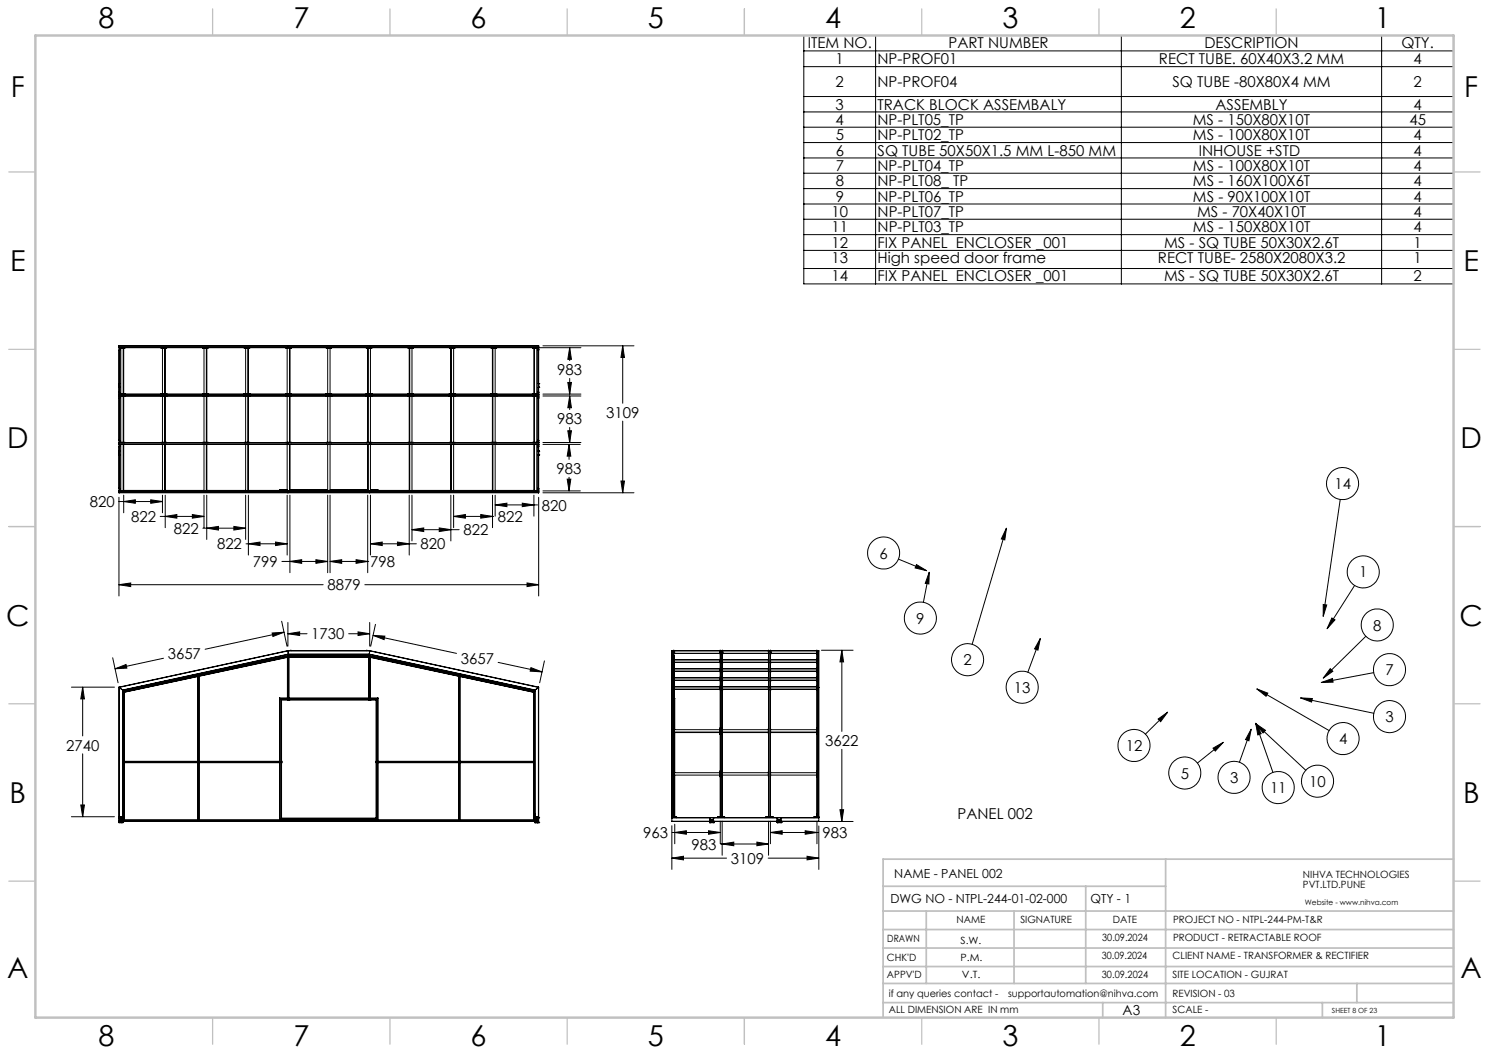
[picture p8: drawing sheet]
<svg xmlns="http://www.w3.org/2000/svg" width="420mm" height="297mm" viewBox="0 0 420 297" stroke-linecap="round" stroke-linejoin="round" font-family="sans-serif">
<defs><g id="words">
<g font-size="8.1">
<text x="27.8" y="8">8</text>
<text x="82.8" y="8">7</text>
<text x="132.8" y="8">6</text>
<text x="182.8" y="8">5</text>
<text x="232.8" y="8">4</text>
<text x="282.8" y="8">3</text>
<text x="332.8" y="8">2</text>
<text x="387.8" y="8">1</text>
<text x="3" y="27.2">F</text>
<text x="413" y="27.2">F</text>
<text x="2.8" y="76.5">E</text>
<text x="412.8" y="76.5">E</text>
<text x="2" y="126.5">D</text>
<text x="412" y="126.5">D</text>
<text x="1.7" y="176.5">C</text>
<text x="411.7" y="176.5">C</text>
<text x="2.7" y="226.5">B</text>
<text x="412.7" y="226.5">B</text>
<text x="2" y="275.7">A</text>
<text x="412" y="275.7">A</text>
<text x="27.8" y="295">8</text>
<text x="82.8" y="295">7</text>
<text x="132.8" y="295">6</text>
<text x="182.8" y="295">5</text>
<text x="232.8" y="295">4</text>
<text x="282.8" y="295">3</text>
<text x="332.8" y="295">2</text>
<text x="387.8" y="295">1</text>
</g>
<g font-size="4.2">
<text x="227.8" y="13.7">ITEM NO.</text>
<text x="267.5" y="13.7">PART NUMBER</text>
<text x="339.8" y="13.7">DESCRIPTION</text>
<text x="395.3" y="13.7">QTY.</text>
<text x="235.7" y="18.1">1</text>
<text x="247.5" y="18.1">NP-PROF01</text>
<text x="326.9" y="18.1">RECT TUBE. 60X40X3.2 MM</text>
<text x="398.7" y="18.1">4</text>
<text x="235.7" y="24.5">2</text>
<text x="247.5" y="24.5">NP-PROF04</text>
<text x="330.7" y="24.5">SQ TUBE -80X80X4 MM</text>
<text x="398.7" y="24.5">2</text>
<text x="235.7" y="30.9">3</text>
<text x="235.7" y="35.2">4</text>
<text x="247.5" y="30.9">TRACK BLOCK ASSEMBALY</text>
<text x="247.5" y="35.2">NP-PLT05_TP</text>
<text x="336.5" y="35.2">MS - 150X80X10T</text>
<text x="342.8" y="30.9">ASSEMBLY</text>
<text x="397.5" y="35.2">45</text>
<text x="398.7" y="30.9">4</text>
<text x="235.7" y="39.5">5</text>
<text x="247.5" y="39.5">NP-PLT02_TP</text>
<text x="336.5" y="39.5">MS - 100X80X10T</text>
<text x="398.7" y="39.5">4</text>
<text x="235.7" y="43.9">6</text>
<text x="247.5" y="43.9">SQ TUBE 50X50X1.5 MM L-850 MM</text>
<text x="338.2" y="43.9">INHOUSE +STD</text>
<text x="398.7" y="43.9">4</text>
<text x="235.7" y="48.2">7</text>
<text x="235.7" y="52.5">8</text>
<text x="247.5" y="48.2">NP-PLT04_TP</text>
<text x="247.5" y="52.5">NP-PLT08_ TP</text>
<text x="336.5" y="48.2">MS - 100X80X10T</text>
<text x="336.5" y="52.5">MS - 160X100X6T</text>
<text x="398.7" y="48.2">4</text>
<text x="398.7" y="52.5">4</text>
<text x="235.7" y="56.8">9</text>
<text x="247.5" y="56.8">NP-PLT06_TP</text>
<text x="336.5" y="56.8">MS - 90X100X10T</text>
<text x="398.7" y="56.8">4</text>
<text x="234.6" y="61.2">10</text>
<text x="234.6" y="65.5">11</text>
<text x="247.5" y="61.2">NP-PLT07_TP</text>
<text x="247.5" y="65.5">NP-PLT03_TP</text>
<text x="336.5" y="65.5">MS - 150X80X10T</text>
<text x="337.7" y="61.2">MS - 70X40X10T</text>
<text x="398.7" y="61.2">4</text>
<text x="398.7" y="65.5">4</text>
<text x="234.6" y="69.9">12</text>
<text x="247.5" y="69.9">FIX PANEL ENCLOSER _001</text>
<text x="328.4" y="69.9">MS - SQ TUBE 50X30X2.6T</text>
<text x="398.7" y="69.9">1</text>
<text x="234.6" y="74.3">13</text>
<text x="247.5" y="74.3">High speed door frame</text>
<text x="326.6" y="74.3">RECT TUBE- 2580X2080X3.2</text>
<text x="398.7" y="74.3">1</text>
<text x="234.6" y="79.4">14</text>
<text x="247.5" y="79.4">FIX PANEL ENCLOSER _001</text>
<text x="328.4" y="79.4">MS - SQ TUBE 50X30X2.6T</text>
<text x="398.7" y="79.4">2</text>
<text x="157.2" y="105.8">983</text>
<text x="157.2" y="119.6">983</text>
<text x="171" y="117.8">3109</text>
<text x="157" y="133.7">983</text>
<text x="376.4" y="138">14</text>
<text x="25.4" y="143">820</text>
<text x="152.8" y="144">820</text>
<text x="37" y="147.2">822</text>
<text x="140.4" y="147.2">822</text>
<text x="49" y="150.6">822</text>
<text x="61.2" y="155">822</text>
<text x="118.6" y="155">820</text>
<text x="130.7" y="151">822</text>
<text x="71.3" y="159.9">799</text>
<text x="104.4" y="159.9">798</text>
<text x="248.1" y="157.5">6</text>
<text x="92.4" y="166.5">8879</text>
<text x="383.4" y="162.9">1</text>
<text x="258.5" y="175.9">9</text>
<text x="387.3" y="177.9">8</text>
<text x="47.3" y="186">3657</text>
<text x="87.8" y="180.3">1730</text>
<text x="130" y="187.2">3657</text>
<text x="271.8" y="187.6">2</text>
<text x="390.8" y="190.4">7</text>
<text x="286" y="195.4">13</text>
<text x="390.8" y="203.7">3</text>
<text x="377.7" y="209.9">4</text>
<text x="18.6" y="211.7">2740</text>
<text x="232.8" y="210.4">3622</text>
<text x="317.5" y="211.8">12</text>
<text x="333" y="219.6">5</text>
<text x="346.9" y="220.8">3</text>
<text x="369.3" y="221.9">10</text>
<text x="358.2" y="223.7">11</text>
<text x="270.1" y="230.9">PANEL 002</text>
<text x="181.5" y="236.4">963</text>
<text x="195.1" y="239.6">983</text>
<text x="232" y="236.4">983</text>
<text x="206.1" y="243.6">3109</text>
</g>
<text font-size="3.9" x="316.7" y="286.4">A3</text>
<g font-size="3.5">
<text x="252.2" y="247.7">NAME - PANEL 002</text>
<text x="251.2" y="254.8">DWG NO - NTPL-244-01-02-000</text>
<text x="307.6" y="254.8">QTY - 1</text>
</g>
<g font-size="2.8">
<text x="367.5" y="247.7">NIHVA TECHNOLOGIES</text>
<text x="367.5" y="250.5">PVT.LTD.PUNE</text>
<text x="269.8" y="260.4">NAME</text>
<text x="287.8" y="260.4">SIGNATURE</text>
<text x="313.9" y="260.5">DATE</text>
<text x="330.9" y="260.5">PROJECT NO - NTPL-244-PM-T&amp;R</text>
<text x="250.3" y="265.7">DRAWN</text>
<text x="270.9" y="266.1">S.W.</text>
<text x="310.9" y="265.5">30.09.2024</text>
<text x="330.9" y="265.5">PRODUCT - RETRACTABLE ROOF</text>
<text x="250.2" y="271.1">CHK'D</text>
<text x="250.2" y="275.8">APPV'D</text>
<text x="270.9" y="271.1">P.M.</text>
<text x="271.3" y="275.8">V.T.</text>
<text x="310.8" y="270.6">30.09.2024</text>
<text x="310.8" y="275.8">30.09.2024</text>
<text x="330.7" y="275.8">SITE LOCATION - GUJRAT</text>
<text x="330.7" y="270.6">CLIENT NAME - TRANSFORMER &amp; RECTIFIER</text>
<text x="250.7" y="281.1">if any queries contact -</text>
<text x="284.3" y="281.1">supportautomation@nihva.com</text>
<text x="330.7" y="281.1">REVISION - 03</text>
<text x="250.7" y="285.6">ALL DIMENSION ARE IN mm</text>
<text x="330.7" y="285.6">SCALE -</text>
</g>
<text font-size="2.1" x="368.1" y="255.1">Website - www.nihva.com</text>
<text font-size="2" x="375.7" y="285.6">SHEET 8 OF 23</text>
</g></defs>
<g fill="none" stroke="#000" stroke-width=".28">
<path d="M226.7 10h183.3v70.1h-183.3zM226.7 14.4h183.3M226.7 18.8h183.3M247 10v70.1M316.3 10v70.1M389.7 10v70.1M226.7 27.2h183.3M226.7 31.6h183.3M226.7 35.9h183.3M226.7 40.2h183.3M226.7 44.6h183.3M226.7 48.9h183.3"/>
<path d="M226.7 53.2h183.3M226.7 57.5h183.3M226.7 61.8h183.3M226.7 66.2h183.3M226.7 70.6h183.3M226.7 75.7h183.3M33.5 98.8l.1 .1M33.5 98l.1 .1M33.5 98h118.4M33.6 97.5v41.5M33.6 97.5l-.1 .1M33.6 97.5h118.3"/>
<path d="M33.6 98.1h118.3M33.6 98.9v9.3M33.6 98.9h.2M33.7 98.1h.1M33.7 98.5l.1 .2zM33.8 98.1h.1M33.8 98.1v13M34.1 98.1v13M34.7 98.1v13M34.9 98.1v13M35.1 98.1h.1M35.2 98.1h.1"/>
<path d="M35.3 98.1h.1M45.4 98.1h.1M45.8 98.1v13M46.5 98.1v13M46.6 98.1v13M46.8 98.1h.1M47 98.1h.1M47.1 98.1h.1M57.1 98.1h.1M57.5 98.1v13M58.2 98.1v13M58.3 98.1v13"/>
<path d="M58.6 98.1h.1M58.7 98.1h.1M58.8 98.1h.1M68.8 98.1h.1M68.9 98.1h.1M69.3 98.1v13M69.9 98.1v13M70.1 98.1v13M70.3 98.1h.1M70.4 98.1h.1M70.5 98.1h.1M80.6 98.1h.1"/>
<path d="M81 98.1v13M81.2 97.6h.1M81.2 97.6v.5M81.7 98.1v13M81.8 98.1v13M82.1 98.1h.1M82.2 98.1h.1M92 98.1h.1M92.4 98.1v13M93.1 98.1v13M93.5 98.1h.1M93.6 98.1h.1"/>
<path d="M103.3 98.1h.1M103.4 98.1h.1M103.7 98.1v13M103.9 98.1v13M104.3 97.6h.1M104.3 98h.1M104.3 97.6v.4M104.5 98.1v13M104.9 98.1h.1M105 98.1h.1M115 98.1h.1M115.1 98.1h.1"/>
<path d="M115.2 98.1h.1M115.4 98.1v13M115.6 98.1v13M116.2 98.1v13M116.6 98.1h.1M126.7 98.1h.1M126.8 98.1h.1M126.9 98.1h.1M127.1 98.1v13M127.3 98.1v13M128 98.1v13M128.3 98.1h.1"/>
<path d="M138.4 98.1h.1M138.6 98.1h.1M138.9 98.1v13M139 98.1v13M139.7 98.1v13M140.1 98.1h.1M150.2 98.1h.1M150.3 98.1h.1M150.4 98.1h.1M150.6 98.1v13M150.7 98.1v13M151.4 98.1v13"/>
<path d="M151.7 98.1h.1M151.8 98.7h.1M151.8 98.5v.2M151.8 98.5h.1M151.8 98.1h.1M151.8 98.9h.1M151.8 98.1v13M151.9 97.5l-118.4 .1M151.9 98.9v9.3M151.9 97.5v41.5M151.9 98.8v.1M151.9 98v.1"/>
<path d="M152.1 98.1h11.8M153.1 97.5h25.7M160.7 98.1l.5 3.2h-1zM160.7 98.1v3.6M175.6 97.5l.5 3.3h-.9zM175.6 97.5v16.2M33.5 108.2h.1M33.5 109.3h.1M33.5 111.7h.1M33.5 112.3l.3 .1M33.5 109.3h.3M33.5 108.2h.3"/>
<path d="M33.5 111.7h118.4M33.6 108.2h.1M33.6 109.3h.1M33.6 111.2h118.3M33.6 111.7h118.3M33.6 109.3v1.2M33.6 112.4v11.7M33.7 111.1v.1M33.7 111.7h1.6M33.7 110.6l.1 .2zM33.7 111.7v.1M33.8 112.1v.1"/>
<path d="M33.8 111.8h.1M33.8 111.2h.1M33.8 110.5l-.3 .1M33.8 112.1v.2M33.8 111.8v13M34.1 111.8v13M34.4 111.2h.1M34.6 111.2h.1M34.7 111.8v13M34.9 111.8v13M35.1 111.1v.1M35.1 111.7v.1"/>
<path d="M35.2 111.1v.1M35.2 111.7v.1M35.3 111.1v.1M45.4 111.7h1.7M45.4 111.1v.1M45.4 111.7v.1M45.8 111.8v13M46.5 111.8v13M46.6 111.8v13M46.8 111.1v.1M46.8 111.7v.1M47 111.1v.1"/>
<path d="M47 111.7v.1M47.1 111.1v.1M57.1 111.7h1.7M57.1 111.1v.1M57.5 111.8v13M58.2 111.8v13M58.3 111.8v13M58.6 111.1v.1M58.6 111.7v.1M58.7 111.1v.1M58.7 111.7v.1M58.8 111.1v.1"/>
<path d="M68.8 111.7h1.7M68.8 111.1v.1M68.9 111.1v.1M68.9 111.7v.1M69.3 111.8v13M69.9 111.8v13M70.1 111.8v13M70.3 111.1v.1M70.3 111.7v.1M70.4 111.1v.1M70.4 111.7v.1M70.5 111.1v.1"/>
<path d="M80.6 111.7h1.6M80.6 111.1v.1M81 111.8v13M81.2 111.2v.5M81.7 111.8v13M81.8 111.8v13M82.1 111.1v.1M82.1 111.7v.1M82.2 111.1v.1M92 111.7h1.6M92 111.1v.1M92 111.7v.1"/>
<path d="M92.4 111.8v13M93.1 111.8v13M93.5 111.1v.1M93.5 111.7v.1M93.6 111.1v.1M103.3 111.7h1.7M103.3 111.1v.1M103.4 111.1v.1M103.4 111.7v.1M103.7 111.8v13M103.9 111.8v13M104.3 111.7h.1"/>
<path d="M104.3 111.2v.5M104.5 111.8v13M104.9 111.1v.1M104.9 111.7v.1M105 111.1v.1M115 111.7h1.6M115 111.1v.1M115.1 111.1v.1M115.1 111.7v.1M115.2 111.1v.1M115.2 111.7v.1M115.4 111.8v13"/>
<path d="M115.6 111.8v13M116.2 111.8v13M116.6 111.1v.1M126.7 111.7h1.6M126.7 111.1v.1M126.8 111.1v.1M126.8 111.7v.1M126.9 111.1v.1M126.9 111.7v.1M127.1 111.8v13M127.3 111.8v13M128 111.8v13"/>
<path d="M128.3 111.1v.1M138.4 111.7h1.7M138.4 111.1v.1M138.6 111.1v.1M138.6 111.7v.1M138.9 111.8v13M139 111.8v13M139.7 111.8v13M140.1 111.1v.1M150.2 111.7h1.6M150.2 111.1v.1M150.3 111.1v.1"/>
<path d="M150.3 111.7v.1M150.4 111.1v.1M150.4 111.7v.1M150.6 111.8v13M150.7 111.8v13M150.9 111.2h.1M151.1 111.2h.1M151.2 111.2h.1M151.4 111.8v13M151.7 111.8h.1M151.7 111.2h.1M151.8 110.6v.2"/>
<path d="M151.8 112.1v.1M151.8 111.8h.1M151.8 111.2h.1M151.8 110.5l.1 .1M151.8 110.6h.1M151.8 110.8h.1M151.8 112.1h.1M151.8 112.3h.1M151.8 112.1v.2M151.8 109.3h.1M151.8 108.2h.1M151.8 111.8v13"/>
<path d="M151.8 111.1v.1M151.9 109.3h.1M151.9 111.2h.1M151.9 109.3v1.2M151.9 112.4v11.7M151.9 108.2h.1M151.9 111.7h.1M151.9 112.3l-.1 .1M153.1 111.2h10.8M153.1 111.7h10.8M160.2 107.9h1l-.5 3.3zM160.7 111.7l.5 3.3h-1z"/>
<path d="M160.7 106.7v4.5M160.7 111.7v3.8M175.6 118.8v20.2M33.5 127.2h.1M33.5 128.3h.1M33.5 138.9l.1 .1M33.5 125.3h.1M33.5 125.3h118.4h-118.3M33.5 125.9l.3 .2M33.5 127.2h.3M33.5 128.3h.3M33.5 138.9h118.4"/>
<path d="M33.6 128.3h.1M33.6 127.2h.1M33.6 137.7h-.1M33.6 124.8l-.1 .1M33.6 124.8l118.3 .1h-118.4M33.6 139h118.3M33.6 126v1.2M33.6 128.3v9.4M33.6 137.7h.2M33.7 124.8h1.6M33.7 125.3h1.6M33.7 137.8v.2z"/>
<path d="M33.7 124.3v.1zM33.7 124.8h.1M33.7 125.3v.1M33.7 138.4v.1M33.8 125.4h.1M33.8 124.8h.1M33.8 138.5h.1M33.8 124.1l-.3 .1M33.8 125.4v13M34.1 125.4v13M34.4 124.8h.1M34.4 138.5h.1"/>
<path d="M34.6 138.5h.1M34.6 124.8h.1M34.7 125.4v13M34.9 139.7v4.9M34.9 125.4v13M34.9 138.3h10.9M35.1 124.8h.1M35.1 125.3v.1M35.1 138.4v.1M35.2 124.8h.1M35.2 125.3v.1M35.2 138.4v.1"/>
<path d="M35.3 138.4v.1M45.4 124.8h1.7M45.4 125.3h1.7M45.4 138.4v.1M45.4 124.8h.1M45.4 125.3v.1M45.8 139.7v4.9M45.8 125.4v13M46.5 125.4v13M46.6 139.7v9.1M46.6 125.4v13M46.6 138.3h10.9"/>
<path d="M46.8 124.8h.1M46.8 125.3v.1M46.8 138.4v.1M47 124.8h.1M47 125.3v.1M47 138.4v.1M47.1 138.4v.1M57.1 124.8h1.7M57.1 125.3h1.7M57.1 138.4v.1M57.5 139.7v9.1M57.5 125.4v13"/>
<path d="M58.2 125.4v13M58.3 139.7v12.4M58.3 125.4v13M58.3 138.3h11M58.6 124.8h.1M58.6 125.3v.1M58.6 138.4v.1M58.7 124.8h.1M58.7 125.3v.1M58.7 138.4v.1M58.8 138.4v.1M68.8 124.8h1.7"/>
<path d="M68.8 125.3h1.7M68.8 138.4v.1M68.9 124.8h.1M68.9 125.3v.1M68.9 138.4v.1M69.3 139.7v12.4M69.3 125.4v13M69.9 125.4v13M70.1 139.7v16.9M70.1 125.4v13M70.1 138.3h10.9M70.3 124.8h.1"/>
<path d="M70.3 125.3v.1M70.3 138.4v.1M70.4 124.8h.1M70.4 125.3v.1M70.4 138.4v.1M70.5 138.4v.1M78.9 138.3h.1M78.9 138.3h2.1M79 138.2l-.1 .1M79 138.2h2M80.6 124.8h1.6M80.6 125.3h1.6"/>
<path d="M80.6 138.4v.1M81 139.7v16.9M81 125.4v13M81.2 138.5h.1M81.2 138.5v.5M81.2 124.9h.1M81.2 125.3h.1M81.2 124.9v.4M81.3 138.5h.1M81.7 125.4v13M81.8 139.7v21.8M81.8 125.4v13"/>
<path d="M81.8 138.3h10.6M81.8 138.2h10.6M82.1 124.8h.1M82.1 125.3v.1M82.1 138.4v.1M82.2 138.4v.1M92 124.8h1.6M92 125.3h1.6M92 138.4v.1M92 124.8h.1M92 125.3v.1M92.4 139.7v21.8"/>
<path d="M92.4 125.4v13M93.1 139.7v21.8M93.1 125.4v13M93.1 138.3h10.6M93.1 138.2h10.6M93.5 124.8h.1M93.5 125.3v.1M93.5 138.4v.1M93.6 138.4v.1M103.3 124.8h1.7M103.3 125.3h1.7M103.3 138.4v.1"/>
<path d="M103.4 124.8h.1M103.4 125.3v.1M103.4 138.4v.1M103.7 139.7v21.8M103.7 125.4v13M103.9 125.4v13M104.2 138.5h.1M104.3 138.5h.1M104.3 138.5v.5M104.3 124.9h.1M104.3 125.3h.1M104.3 124.9v.4"/>
<path d="M104.5 139.7v16.9M104.5 125.4v13M104.5 138.3h10.9M104.5 138.2h2M104.5 138.3h2.1M104.9 124.8h.1M104.9 125.3v.1M104.9 138.4v.1M105 138.4v.1M106.5 138.2l.1 .1M106.6 138.3h.1M115 124.8h1.6"/>
<path d="M115 125.3h1.6M115 138.4v.1M115.1 124.8h.1M115.1 125.3v.1M115.1 138.4v.1M115.2 124.8h.1M115.2 125.3v.1M115.2 138.4v.1M115.4 139.7v16.9M115.4 125.4v13M115.6 125.4v13M116.2 139.7v12.9"/>
<path d="M116.2 125.4v13M116.2 138.3h10.9M116.6 138.4v.1M126.7 124.8h1.6M126.7 125.3h1.6M126.7 138.4v.1M126.8 124.8h.1M126.8 125.3v.1M126.8 138.4v.1M126.9 124.8h.1M126.9 125.3v.1M126.9 138.4v.1"/>
<path d="M127.1 125.4v13M127.2 139.7v12.9M127.3 125.4v13M128 139.7v9.1M128 125.4v13M128 138.3h10.9M128.3 138.4v.1M138.4 124.8h1.7M138.4 125.3h1.7M138.4 138.4v.1M138.6 124.8h.1M138.6 125.3v.1"/>
<path d="M138.6 138.4v.1M138.9 125.4v13M138.9 139.7v9.1M139 125.4v13M139.7 139.7v5.9M139.7 125.4v13M139.7 138.3h10.9M140.1 138.4v.1M150.2 124.8h1.6M150.2 125.3h1.6M150.2 138.4v.1M150.3 124.8h.1"/>
<path d="M150.3 125.3v.1M150.3 138.4v.1M150.4 124.8h.1M150.4 125.3v.1M150.4 138.4v.1M150.6 139.7v5.9M150.6 125.4v13M150.7 125.4v13M150.9 138.5h.1M150.9 124.8h.1M151.1 138.5h.1M151.1 124.8h.1"/>
<path d="M151.2 138.5h.1M151.2 124.8h.1M151.4 125.4v13M151.7 125.4h.1M151.7 138.5h.1M151.7 124.8h.1M151.8 137.8h.1M151.8 138h.1M151.8 137.8v.2M151.8 125.8v.1M151.8 124.3v.1M151.8 137.9v.1"/>
<path d="M151.8 125.4h.1M151.8 138.5h.1M151.8 124.8h.1M151.8 124.1l.1 .1M151.8 125.9h.1M151.8 125.7v.2M151.8 125.7h.1M151.8 124.4h.1M151.8 124.2v.2M151.8 124.2h.1M151.8 127.2h.1M151.8 128.3h.1"/>
<path d="M151.8 137.7h.1M151.8 125.4v13M151.8 138.5h-118.3h118.4M151.9 128.3h.1M151.9 137.7h.1M151.9 138.5h.1M151.9 126v1.2M151.9 128.3v9.4M151.9 127.2h.1M151.9 138.9v.1M151.9 125.9l-.1 .2M153.1 139h25.7"/>
<path d="M153.1 124.8h10.8M153.1 138.5h10.6M153.1 125.3h10.6M160 135.1h1l-.5 3.4zM160.2 121.5h1l-.5 3.3zM160.5 125.3l.5 3.4h-1zM160.5 125.3v4.3M160.5 134.6v3.9M160.7 120.6v4.2M175.2 135.7h.9l-.5 3.3zM33.5 141.5h12.3M33.5 140.3v27.8"/>
<path d="M34.9 141.5l3.3-.5v1zM42.5 141l3.3 .5-3.3 .5zM45.2 145.7h12.3M46.6 145.7l3.3-.6v1.1zM54.3 145.1l3.2 .6-3.2 .5zM57.2 149h12.1M58.3 149l3.3-.5v1zM66 148.5l3.3 .5-3.3 .5zM69.4 153.4h11.6M70.1 153.4l3.2-.5v1zM77.7 152.9l3.3 .5-3.3 .5zM79.5 158.4h12.9"/>
<path d="M81.8 158.4l3.3-.5v1zM89.1 157.9l3.3 .5-3.3 .5zM93.1 158.4l3.3-.5v1zM93.1 158.4h10.6M100.4 157.9l3.3 .5-3.3 .5zM103.7 158.4h.1M104.5 153.4l3.3-.5v1zM104.5 153.4h12.9M112.1 152.9l3.3 .5-3.3 .5zM116.2 149.4l3.3-.5v1zM116.2 149.4h13.3M123.9 148.9l3.3 .5-3.3 .5z"/>
<path d="M128 145.7l3.3-.6v1.1zM128 145.7h11.2M135.6 145.1l3.3 .6-3.3 .5zM139.7 142.4l3.3-.5v1zM139.7 142.4h11.9M147.3 141.9l3.3 .5-3.3 .5zM151.9 140.3v27.8M253.4 157.7l8 3.3M258.5 159.2l2.9 1.8-3.3-.8zM283.9 149l-9.7 32.7M283.9 149l-.5 3.3-1-.3zM378 140.9l-4.8 32.9"/>
<path d="M33.5 164.9l3.4-.5v1zM33.5 164.9h57.7M76.8 178.5l3.3-.2-3.1 1.2zM79.4 175.2l1.6 7.1M80.1 178.3l-22.2 4.8M81.2 178.7l3.3-.5v1zM81.2 175.6v6.6M81.2 178.7h5.4M98.4 178.7h5.9M101 178.2l3.3 .5-3.3 .5zM102.9 164.9h49M104.3 175.6v6.6"/>
<path d="M105.2 179.2l3.3 .2-.2 1zM105.2 179.2l23.6 5.1M105.9 176.1l-1.3 6.2M148.7 164.4l3.2 .5-3.2 .5zM262.1 161.4l-1.6 8.5M262.1 161.4l-.1 3.3-1-.2zM373.2 170.5l1 .1-1 3.2zM375.7 174.3l.9 .5-2.3 2.5zM382.1 165.1l-7.8 12.2M385.3 179.5l-12.1 11.8M20.1 193.8h12.2M23.3 193.8l.5 3.3h-1z"/>
<path d="M23.3 193.8v13.8M31.8 185.5l1.5 7.1M32.5 188.6l3.1-1.2 .2 1.1zM33.5 193.8l.1 .1M33.5 193.8v38.2M33.6 193.9v36.7M33.6 193.9l1 .7M34.6 194.6v.1M34.6 194.6v36M34.6 194.7v34.9M34.6 194.9l.1 .1M34.7 195l.3 .2"/>
<path d="M34.7 195v36.6M35 195.2v.1M35 195.2v36.1M35 195.3v19.4M46.1 185.7l-13.6 2.9M47.7 191.8l-13 2.9v.2M55.8 190.8h.1M55.8 190.8v23.9M55.8 190.8l-20.8 4.5M55.8 190.8v40.5M56.1 190.7h.1M56.1 190.7v40.6"/>
<path d="M56.1 190.7l-.3 .1M56.2 190.7v24M78.9 196.9l.1 .1M78.9 196.9v17.8h-22.7M79 197h27.5M79 197l.3 .3M79 197v34.2M79.3 197.3l.1 .1M79.3 197.3h26.9M79.3 197.3v33.6M79.4 197.4h1.7M79.4 197.4v17.3"/>
<path d="M81.1 197.4h.1M81.1 185.4v11.5h-2.2M81.1 185.4l-24.9 5.3M81.1 185.4h.1M81.1 197.4h.3M81.1 185.4v12M81.2 183.5v.1M81.2 183.5l-47.7 10.3M81.2 183.5h23.1M81.2 183.6l-47.6 10.3M81.2 183.6l.1 .9M81.2 183.6h23.1"/>
<path d="M81.3 185h.1M81.3 185h22.9M81.3 185v.3M81.3 185l-46.6 10M81.3 185l-46.7 9.9M81.3 185.3h.1M81.3 184.5l.1 .1M81.3 185.3h22.9M81.3 185.3l-.2 .1M81.3 185.3l-46.3 9.9M81.3 184.5l-46.7 10.1M81.3 184.5h22.9"/>
<path d="M81.4 184.6l-46.8 10.1M81.4 184.6h22.8M81.4 185.3h.1M81.4 197.4h.1M81.4 185.3v12.1M81.5 197.4h.1M81.5 185.3v11.6h22.5v-11.6M81.5 185.3h22.5M81.5 197.4h22.5M81.5 183.5h.6M103.4 183.5h.6M104 185.3h.1"/>
<path d="M104 197.4h.1M104.1 185.3v12.1M104.1 185.3h.1M104.1 197.4h.3M104.2 184.5v.1M104.2 185.3l.2 .1M104.2 184.6l46.7 10.1M104.2 184.5l46.8 10.1M104.2 185.3h.1M104.2 185l46.6 10M104.2 185.3l46.4 9.9M104.2 185v.3"/>
<path d="M104.2 185h.1M104.2 185l46.7 9.9M104.3 183.5v.1M104.3 183.6l-.1 .9M104.3 183.6l47.6 10.3M104.3 183.5l47.6 10.3M104.4 185.4h.1M104.4 197.4h.1M104.4 185.4v12M104.4 185.4l25 5.3M104.4 197.4h1.7M104.4 185.4v11.5h2.2"/>
<path d="M106.1 197.4v17.3M106.2 197.3l-.1 .1M106.2 197.3v33.6M106.5 197v34.2M106.5 197l-.3 .3M106.6 196.9l-.1 .1M106.6 196.9v17.8h22.8M129.4 190.7h.1M129.4 190.7v24M129.4 190.7v40.6M129.4 190.7l.3 .1M129.7 190.8h.1"/>
<path d="M129.7 190.8v40.5M129.8 190.8v23.9M129.8 190.8l20.7 4.5M137.8 191.8l13 2.9M140.5 186.8l12.4 2.7M149.8 188.3l3.1 1.2-3.4-.2zM150.5 195.3v19.4M150.6 195.2l-.1 .1M150.6 195.2v36.1M150.8 194.7v.1M150.8 194.8v.1M150.8 195v36.6"/>
<path d="M150.8 195l-.2 .2M150.9 194.9l-.1 .1M150.9 194.7v.2M151 194.6l-.1 .1M151 194.6v36M151.9 193.9v36.7M151.9 193.9l-.9 .7M151.9 193.8v.1M151.9 193.8v38.2M153.6 186.4l-1.4 6.2M189.6 183.5l-.1 47.1M189.6 183.5h.4"/>
<path d="M189.6 183.5v47.1M190 183.5v.1M190 193.8v.1M190 193.8l-.5 .1M190 183.5v46.9M190 183.6h.1M190 184.1h.1M190 184.2h.1M190 183.5h.1M190 184.4h.1M190 183.4h.1M190 185h.1"/>
<path d="M190 194.9h.1M190 183.4v47M190 194.4h13.2M190 184.3h13.2M190 189.4h13.2M190 186.8h13.2M190 191.9h13.2M190 186.3h.1M190 186.2h.1M190 185.9h.1M190 186.9h.1M190 193.9h.1"/>
<path d="M190 193.8h.1M190 193.5h.1M190 194.5h.1M190 192h.1M190 188.9h.1M190 188.8h.1M190 188.5h.1M190 189.4h.1M190 183.8h.1M190 183.7h.1M190 191.4h.1M190 191.3h.1"/>
<path d="M190 191h.1M190.1 193.8h13M190.1 183.5h13M190.1 193.6h13M190.1 188.6h13M190.1 188.7h13M190.1 186.2h13M190.1 186h13M190.1 191.1h13M190.1 191.2h13M190.1 183.6h13M190.1 194.9h.1"/>
<path d="M190.1 185h.1M190.1 185v1M190.1 186.8v1.8M190.1 189.3v1.8M190.1 191.9v1.7M190.1 194.4v11.4M190.2 196.9h.1M190.2 185v1M190.2 186.8v1.8M190.2 189.3v1.8M190.2 191.9v1.7M190.2 194.4v11.4"/>
<path d="M190.2 196.9l.1 8.9M203.1 192h.1M203.1 189.4h.1M203.1 186.9h.1M203.1 184.4h.1M203.1 194.5h.1M203.1 184.4l.1-1v47M203.1 186.3h.1M203.1 186.2h.1M203.1 193.9h.1M203.1 193.8h.1M203.1 188.9h.1"/>
<path d="M203.1 188.8h.1M203.1 183.8h.1M203.1 183.7h.1M203.1 191.4h.1M203.1 191.3h.1M203.2 183.5h.1M203.2 185.9l-.1 1M203.2 188.5l-.1 .9M203.2 191l-.1 1M203.2 193.5l-.1 1M203.2 193.8v.1M203.2 193.8h.4"/>
<path d="M203.2 183.5h.4M203.2 183.5v46.9M203.6 183.5l.1 .1M203.6 193.8l.1 .1M203.6 183.5v46.9M203.7 186.9h.1M203.7 192h.1M203.7 184.1h.1M203.7 184.2h.1M203.7 183.6h.1M203.7 183.5h.1M203.7 189.4h.1"/>
<path d="M203.7 194.5h.1M203.7 184.4h.1M203.7 183.4h.1M203.7 183.4v47M203.7 194.4h13.1M203.7 184.3h13.1M203.7 189.4h13.1M203.7 186.8h13.1M203.7 191.9h13.1M203.7 186.3h.1M203.7 186.2h.1M203.7 185.9h.1"/>
<path d="M203.7 193.9h.1M203.7 193.8h.1M203.7 193.5h.1M203.7 188.9h.1M203.7 188.8h.1M203.7 188.5h.1M203.7 183.8h.1M203.7 183.7h.1M203.7 191.4h.1M203.7 191.3h.1M203.7 191h.1M203.7 193.8h13"/>
<path d="M203.7 183.5h13M203.7 193.6h13M203.7 188.6h13M203.7 188.7h13M203.7 186.2h13M203.7 186h13M203.7 191.1h13M203.7 191.2h13M203.7 183.6h13M216.7 189.4h.1M216.7 192h.1M216.7 184.4h.1"/>
<path d="M216.7 186.9h.1M216.7 194.5h.1M216.7 183.4h.1M216.7 183.4l.1 47M216.7 186.3h.1M216.7 186.2h.1M216.7 185.9h.1M216.7 193.9h.1M216.7 193.8h.1M216.7 193.5h.1M216.7 188.9h.1M216.7 188.8h.1"/>
<path d="M216.7 188.5h.1M216.7 183.8h.1M216.7 183.7h.1M216.7 191.4h.1M216.7 191.3h.1M216.7 191h.1M216.9 183.5h.1M216.9 193.8l-.1 .1M216.9 193.8l.4 .1M216.9 183.5h.3M216.9 183.5v46.9M217.2 183.5l.1 .1"/>
<path d="M217.2 183.5v46.9M217.3 183.6h.1M217.3 184.1h.1M217.3 184.2h.1M217.3 183.5h.1M217.3 194.5h.1M217.3 184.4h.1M217.3 192h.1M217.3 189.4h.1M217.3 186.9h.1M217.3 183.4h.1M217.3 183.4v47"/>
<path d="M217.3 194.4h13.1M217.3 184.3h13.1M217.3 189.4h13.1M217.3 186.8h13.1M217.3 191.9h13.1M217.3 186.3h.1M217.3 186.2h.1M217.3 185.9h.1M217.3 193.9h.1M217.3 193.8h.1M217.3 193.5h.1M217.3 188.9h.1"/>
<path d="M217.3 188.8h.1M217.3 188.5h.1M217.3 183.8h.1M217.3 183.7h.1M217.3 191.4h.1M217.3 191.3h.1M217.3 191h.1M217.3 193.8h13.1M217.3 183.5h13.1M217.3 193.6h13.1M217.3 188.6h13.1M217.3 188.7h13.1"/>
<path d="M217.3 186.2h13.1M217.3 186h13.1M217.3 191.1h13.1M217.3 191.2h13.1M217.3 183.6h13.1M230.4 192h.1M230.4 184.4h.1M230.4 189.4h.1M230.4 186.9h.1M230.4 194.5h.1M230.4 184.4v-1v47M230.4 186.3h.1"/>
<path d="M230.4 186.2h.1M230.4 193.9h.1M230.4 188.9h.1M230.4 188.8h.1M230.4 183.8h.1M230.4 183.7h.1M230.4 191.4h.1M230.4 191.3h.1M230.4 185.9v1M230.4 188.5v.9M230.4 191v1M230.4 193.5v1"/>
<path d="M230.5 183.5l-.1 .1M230.5 183.5h.4M230.5 183.5v46.9M230.9 183.5l.1 .1M230.9 193.8h.1M230.9 193.8h-.5M230.9 183.5v47.1M231 183.6v47M231.7 183.4h8.9M237.5 183.4l.4 3.3h-1zM237.5 183.4v22.9M293.4 180.1l-3.5 9.5"/>
<path d="M293.4 180.1l-.6 3.3-1-.4zM354.5 194.3l20.4 11.8M354.5 194.3l3.1 1.2-.5 .9zM366.8 196.8l20.7 4.4M366.8 196.8l3.4 .2-.2 1zM372.7 192.5l3.1-1.1 .2 1zM375.2 188.6l.8 .7-2.8 2zM387.5 189.7l-14.8 2.8M23.3 212.6v17.8M35 215v.1M35 214.7v.1M35 214.8h20.8"/>
<path d="M35 215h20.8M35 214.7h20.8M35 215.1h20.8M35 214.8v.2M35 215.1v16.2M55.8 215v.1M55.8 214.7v.1M55.8 214.8v.2M55.8 215.1v16.2M56.2 215v.1M56.2 214.7v.1M56.2 214.8h23.2"/>
<path d="M56.2 215h23.2M56.2 215.1h22.7v16.2M56.2 214.8v.2M56.2 215.1v16.2M79.4 215.1h.1M79.4 215v.1M79.4 214.7h.1M79.4 214.7v.1M79.4 214.8v.2M79.4 215.1v15.6M106.1 215.1h.1M106.1 215v.1"/>
<path d="M106.1 214.7v.1M106.1 214.7h.1M106.1 214.8h23.3M106.1 215h23.3M106.1 214.8v.2M106.1 215.1v15.6M129.4 215v.1M129.4 214.7v.1M129.4 215.1h-22.8v16.2M129.4 214.8v.2M129.4 215.1v16.2M129.8 214.7v.1"/>
<path d="M129.8 215v.1M129.8 214.8h20.7M129.8 215h20.7M129.8 214.8v.2M129.8 215.1v16.2M129.8 214.7h20.7M129.8 215.1h20.7M150.5 214.7v.1M150.5 215v.1M150.5 214.8v.2M150.5 215.1v16.2M190 219.1h.1"/>
<path d="M190 219h.1M190 217.6h.1M190 217.5h.1M190 206.9h.1M190 205.4h.1M190 205.3h.1M190.1 217.9h13M190.1 218.6h13M190.1 205.8h13M190.1 206.5h13M190.1 206.5v11.4M190.1 218.6v11.8"/>
<path d="M190.2 206.5v11.4M190.2 218.6v11.8M190.3 206.5v11.4M190.3 218.6v11.8M190.3 206.6h12.8M203.1 219h.1M203.1 217.6h.1M203.1 206.9h.1M203.1 205.4h.1M203.1 207h.1M203.1 205.3v1.8M203.1 217.5v1.6"/>
<path d="M203.7 219.1h.1M203.7 219h.1M203.7 217.6h.1M203.7 217.5h.1M203.7 206.9h.1M203.7 205.4h.1M203.7 205.3h.1M203.7 207.1h.1M203.7 207h.1M203.7 217.9h13M203.7 218.6h13M203.7 206.6h13"/>
<path d="M203.7 205.8h13M203.7 206.5h13M216.7 219.1h.1M216.7 219h.1M216.7 217.6h.1M216.7 217.5h.1M216.7 206.9h.1M216.7 205.4h.1M216.7 205.3h.1M216.7 207.1h.1M216.7 207h.1M217.3 219.1h.1"/>
<path d="M217.3 219h.1M217.3 217.6h.1M217.3 217.5h.1M217.3 206.9h.1M217.3 205.4h.1M217.3 205.3h.1M217.3 207.1h.1M217.3 207h.1M217.3 217.9h13.1M217.3 218.6h13.1M217.3 206.6h13.1M217.3 205.8h13.1"/>
<path d="M217.3 206.5h13.1M230.4 219h.1M230.4 217.6h.1M230.4 206.9h.1M230.4 205.4h.1M230.4 207h.1M230.4 205.3v1.8M230.4 217.5v1.6M237.5 211.3v20.4M326.7 202.8l2.7-1.9-2 2.6zM329.4 200.9l-6.3 6.2M342.2 211l2.9-1.6-2.3 2.4z"/>
<path d="M345.1 209.4l-7.4 5.8M352.9 205.7l-3.3 9.3M352.9 205.7l-.6 3.2-1-.3zM354.2 204l4.9 13.9M354.2 204.1l14.1 13.2M354.2 204l1.5 2.9-.9 .4zM354.2 204.1l2.7 1.9-.6 .7zM20.1 230.4h12.2M22.8 227h1l-.5 3.4zM33.5 231.6l.3 .1-.2-.1M33.5 230.5h1.1M33.5 230.4h1.1"/>
<path d="M33.5 230.6h1.1M33.5 232h.5M33.6 232h.1M33.6 230.6h.1M33.6 230.7h.1M33.6 231.6h.1M33.6 230.6l-.1 .1M33.6 230.6h-.1M33.6 230.6h1M33.6 230.7v.9M34 232h.1M34 230.9h.1"/>
<path d="M34 230.9h.2M34 230.9v1.1M34 231.6v.2M34 231.8h.1M34 231.6h.1M34 231.1h.2M34 231.5h.2M34 231.5h.1M34 231.1h.1M34 231.1v.4M34.2 231.6v.2M34.2 231.6h.1"/>
<path d="M34.2 231.5h.1M34.2 231.1h.1M34.2 231.8h.1M34.2 231.1v.4M34.2 232h.4M34.2 232h.1M34.2 230.9h.1M34.2 230.9v1.1M34.6 231.6h.1M34.6 230.7h.1M34.6 230.6v.1M34.6 231.6l-.2 .1 .2-.1"/>
<path d="M34.6 230.5h.1M34.6 230.6h.1M34.6 230.7v.9M34.6 232h.1M34.6 231.7h.1M34.6 230.4v.1M34.6 231.6v.1M34.6 231.7h116.3M34.6 229.6v.8M34.6 230.5v1.5M34.6 231.6h116.3M34.6 230.4h.1"/>
<path d="M34.6 229.6h.1M34.7 231.6l-.1 .1M34.7 231.6v.1M34.9 231.6v.1M35 231.3h115.6M35 231.3l-.3 .3M35 231.3h.1M35 231.3h20.8M55.8 231.3h.1M55.8 231.3h.3M56.1 231.3h.1M56.2 231.3h73.2"/>
<path d="M79 231.2l-.1 .1M79 231.2h27.5M79.3 230.9h26.9M79.3 230.9l-.3 .3M79.4 230.7l-.1 .2M79.4 230.7h26.7M106.1 230.7l.1 .2M106.2 230.9l.3 .3M106.5 231.2l.1 .1M129.4 231.3h.1M129.4 231.3h.3M129.7 231.3h.1"/>
<path d="M129.8 231.3h20.7M150.5 231.3h.1M150.6 231.3l.2 .3M150.7 231.6v.1M150.7 231.6h.1M150.8 231.6l.1 .1M150.8 230.5h.1M150.8 230.4h.1M150.8 229.6h.1M150.9 230.6h.1M150.9 232h.1M150.9 230.4v.1"/>
<path d="M150.9 229.5v.1M150.9 230.5h1M150.9 230.4h1M150.9 230.5h.1M150.9 231.6h.1M150.9 231.6v.1M150.9 230.6h1M150.9 229.6v.8M150.9 230.5v1.5M150.9 232h.4M150.9 231.6l.3 .1zM151 230.6l-.1 .1"/>
<path d="M151 230.6h.1M151 230.6h.9M151.3 231.1h.1M151.3 231.5h.1M151.3 231.6h.1M151.3 231.1v.4M151.3 230.9h.1M151.3 232h.1M151.3 230.9h.3l-.1 1.1M151.3 230.9v1.1M151.3 231.6v.2M151.3 231.8h.1"/>
<path d="M151.3 231.5h.2M151.3 231.1h.2M151.5 231.6v.2M151.5 231.6h.1M151.5 231.8h.1M151.5 231.1h.1M151.5 231.5h.1M151.5 231.1v.4M151.5 232h.1M151.5 232h.4M151.9 230.6v.1M151.9 230.7h.1"/>
<path d="M151.9 231.6h.1M151.9 231.6l-.2 .1 .2-.1M151.9 230.5h.1M151.9 230.6h.1M151.9 230.7v.9M151.9 232h.1M189.5 232.9v12.3M189.5 230.6v.1M189.5 230.6h.1M189.5 231.6l10.7 .1M189.6 230.5h.1M189.5 230.4h1.3"/>
<path d="M189.5 230.7v.9M189.5 230.7h41.5M189.5 231.6h10.7M189.6 230.6h1.2M189.6 230.5h1.2M189.6 234.8h13.6M190 229.6h.1M190.3 234.8l3.3-.5v1zM190.3 232.5v5.5M190.8 230.4l.1 .2M190.8 230.5h.1M190.8 230.6h.1"/>
<path d="M190.8 230.4v.2M190.9 230.6h11.5M199.8 234.3l3.4 .5-3.4 .5zM200.2 232h.1M200.2 230.6h.1M200.2 230.6v.1M200.2 230.6v1.4M200.2 231.6h.1M200.2 232h1M200.5 231.3h.1M200.5 231.8h.1M200.5 231.6h.1"/>
<path d="M200.5 231.8h.4M200.5 231.6h.4M200.5 231.6v.2M200.6 231.6v.2M200.6 231.6h.1M200.6 231.8h.1M200.6 231.8h.3M200.6 231.6h.3M200.6 231.6h.2M200.6 231.8h.2M200.8 231.6h.1M200.8 231.8h.1"/>
<path d="M200.9 231.6v.2M200.9 231.8h.1M200.9 231.6h.1M201.2 230.6h.1M201.2 232h.1M201.2 230.6v1.4M201.2 231.6h.1M201.2 231.7h18M201.2 231.6h18M202.4 230.5h.2zM202.4 230.6h.2M202.6 230.5h1.8"/>
<path d="M202.6 230.4l-.2 .2M202.6 230.4h1.7M202.6 230.6h1.7M202.6 230.4v.2M203.2 231.6v6.4M203.3 238.1h13.5M203.7 238.1l3.3-.6v1zM203.7 231.6v9.6M204.3 230.6h.1M204.3 230.4l.1 .2M204.3 230.4v.2M204.4 230.6h11.7"/>
<path d="M213.5 237.5l3.3 .6-3.3 .4zM216 230.5h.2zM216.1 230.6h.1M216.2 230.4l-.2 .2M216.2 230.4h1.7M216.2 230.6h1.7M216.2 230.5h1.7M216.2 230.4v.2M216.8 231.6v9.6M217.3 234.8l3.3-.5v1zM217.3 234.8h13.5M217.3 231.6v6.4"/>
<path d="M217.9 230.6h.2M217.9 230.5h.2zM217.9 230.4l.2 .2M217.9 230.4v.2M218.1 230.6h11.5M219.2 232h.1M219.2 230.6h.1M219.2 230.6v.1M219.2 230.6v1.4M219.2 231.6h.1M219.2 232h1.1M219.5 231.3h.1"/>
<path d="M219.5 231.8h.1M219.5 231.6h.1M219.5 231.8h.5M219.5 231.6v.2M219.5 231.6h.5M219.6 231.6v.2M219.6 231.6h.1M219.6 231.8h.1M219.6 231.6h.3M219.6 231.8h.3M219.9 231.6h.1M219.9 231.8h.1"/>
<path d="M219.9 231.6v.2M220 231.8h.1M220 231.6h.1M220 231.6v.2M220.3 230.6h.1M220.3 232h.1M220.3 230.6v1.4M220.3 231.6h.1M220.3 231.6h10.7M227.1 234.3l3.3 .5-3.3 .5zM229.7 230.5h.1M229.6 230.6h.1"/>
<path d="M229.7 230.4l-.1 .2M229.7 230.4h1.3M229.7 230.6h1.2M229.7 230.5h1.2M229.7 230.4v.2M230.4 231.6v6.4M230.9 230.5h.1M230.9 230.6h.1M231 233v12.2M231 230.6v.1M231 231.6v.1M231 230.7v.9"/>
<path d="M236.9 228.4h1l-.4 3.3zM240.6 231.7h-20.3M189.5 242l3.3-.5v1zM189.5 242h15.4M216.7 242h14.3M227.6 241.5l3.4 .5-3.4 .5z"/>
<circle cx="33.7" cy="125.8" r=".06"/>
<circle cx="378.7" cy="136.4" r="4.5"/>
<circle cx="249.3" cy="156" r="4.5"/>
<circle cx="259.6" cy="174.3" r="4.5"/>
<circle cx="384.5" cy="161.3" r="4.5"/>
<circle cx="388.5" cy="176.3" r="4.5"/>
<circle cx="272.9" cy="186.1" r="4.5"/>
<circle cx="288.3" cy="193.8" r="4.5"/>
<circle cx="391.9" cy="188.9" r="4.5"/>
<circle cx="319.9" cy="210.3" r="4.5"/>
<circle cx="334.2" cy="218" r="4.5"/>
<circle cx="348.1" cy="219.3" r="4.5"/>
<circle cx="378.8" cy="208.3" r="4.5"/>
<circle cx="391.9" cy="202.1" r="4.5"/>
<circle cx="200.4" cy="231.3" r=".08"/>
<circle cx="200.4" cy="231.3" r=".14"/>
<circle cx="201" cy="231.3" r=".08"/>
<circle cx="201" cy="231.3" r=".15"/>
<circle cx="201" cy="231.3" r=".07"/>
<circle cx="219.5" cy="231.3" r=".08"/>
<circle cx="219.5" cy="231.3" r=".14"/>
<circle cx="220" cy="231.3" r=".08"/>
<circle cx="220" cy="231.3" r=".15"/>
<circle cx="220" cy="231.3" r=".07"/>
<circle cx="360.5" cy="222.1" r="4.5"/>
<circle cx="371.6" cy="220.3" r="4.5"/>
</g>
<g fill="none" stroke="#c0c0c0" stroke-width=".35">
<path d="M60 2.5v7.5M110 2.5v7.5M160 2.5v7.5M210 2.5v7.5M260 2.5v7.5M310 2.5v7.5M360 2.5v7.5M2.5 48.5h7.5M410 48.5h7.5M2.5 98.5h7.5M410 98.5h7.5M2.5 148.5h7.5"/>
<path d="M410 148.5h7.5M2.5 198.5h7.5M410 198.5h7.5M2.5 248.5h7.5M410 248.5h7.5M60 287v7.5M110 287v7.5M160 287v7.5M210 287v7.5M260 287v7.5M310 287v7.5M360 287v7.5"/>
</g>
<g fill="none" stroke="#c0c0c0" stroke-width=".5">
<path d="M249.1 257h160.9M249.1 250h79.7M261.3 257v20.4M286 257v20.4M306.2 250v27.4M328.8 242.3v44.7M410 242.3h-160.9v44.7M249.1 272.6h160.9M249.1 267.4h160.9M249.1 262.2h160.9M249.1 277.4h160.9M382.7 277.4v5.4"/>
<path d="M249.1 282.8h160.9M311 282.8v4.2M373 282.8v4.2"/>
</g>
<path d="M10 10h400v277h-400z" fill="none" stroke="#c0c0c0" stroke-width=".7"/>
<g fill="#000">
<path d="M105.2 179.2l3.3 .2-.2 1zM149.8 188.3l3.1 1.2-3.4-.2zM81.2 178.7l3.3-.5v1zM101 178.2l3.3 .5-3.3 .5zM32.5 188.6l3.1-1.2 .2 1.1zM76.8 178.5l3.3-.2-3.1 1.2zM22.8 227h1l-.5 3.4zM23.3 193.8l.5 3.3h-1zM175.6 97.5l.5 3.3h-.9zM175.2 135.7h.9l-.5 3.3zM160.7 98.1l.5 3.2h-1zM160.2 107.9h1l-.5 3.3zM160.7 111.7l.5 3.3h-1zM160.2 121.5h1l-.5 3.3zM160 135.1h1l-.5 3.4zM160.5 125.3l.5 3.4h-1zM46.6 145.7l3.3-.6v1.1zM54.3 145.1l3.2 .6-3.2 .5zM58.3 149l3.3-.5v1zM66 148.5l3.3 .5-3.3 .5zM34.9 141.5l3.3-.5v1zM42.5 141l3.3 .5-3.3 .5zM77.7 152.9l3.3 .5-3.3 .5zM70.1 153.4l3.2-.5v1zM93.1 158.4l3.3-.5v1zM100.4 157.9l3.3 .5-3.3 .5zM104.5 153.4l3.3-.5v1zM112.1 152.9l3.3 .5-3.3 .5zM116.2 149.4l3.3-.5v1zM123.9 148.9l3.3 .5-3.3 .5zM128 145.7l3.3-.6v1.1zM135.6 145.1l3.3 .6-3.3 .5zM139.7 142.4l3.3-.5v1zM147.3 141.9l3.3 .5-3.3 .5zM81.8 158.4l3.3-.5v1zM89.1 157.9l3.3 .5-3.3 .5zM33.5 164.9l3.4-.5v1zM148.7 164.4l3.2 .5-3.2 .5zM236.9 228.4h1l-.4 3.3zM237.5 183.4l.4 3.3h-1zM189.5 242l3.3-.5v1zM227.6 241.5l3.4 .5-3.4 .5zM190.3 234.8l3.3-.5v1zM199.8 234.3l3.4 .5-3.4 .5zM203.7 238.1l3.3-.6v1zM213.5 237.5l3.3 .6-3.3 .4zM217.3 234.8l3.3-.5v1zM227.1 234.3l3.3 .5-3.3 .5z"/>
<path d="M373.2 170.5l1 .1-1 3.2zM375.7 174.3l.9 .5-2.3 2.5zM354.5 194.3l3.1 1.2-.5 .9zM375.2 188.6l.8 .7-2.8 2zM372.7 192.5l3.1-1.1 .2 1zM366.8 196.8l3.4 .2-.2 1zM354.2 204l1.5 2.9-.9 .4zM354.2 204.1l2.7 1.9-.6 .7zM352.9 205.7l-.6 3.2-1-.3zM342.2 211l2.9-1.6-2.3 2.4zM326.7 202.8l2.7-1.9-2 2.6zM293.4 180.1l-.6 3.3-1-.4zM262.1 161.4l-.1 3.3-1-.2zM258.5 159.2l2.9 1.8-3.3-.8zM283.9 149l-.5 3.3-1-.3z"/>
</g>
<use href="#words"/>
</svg>
